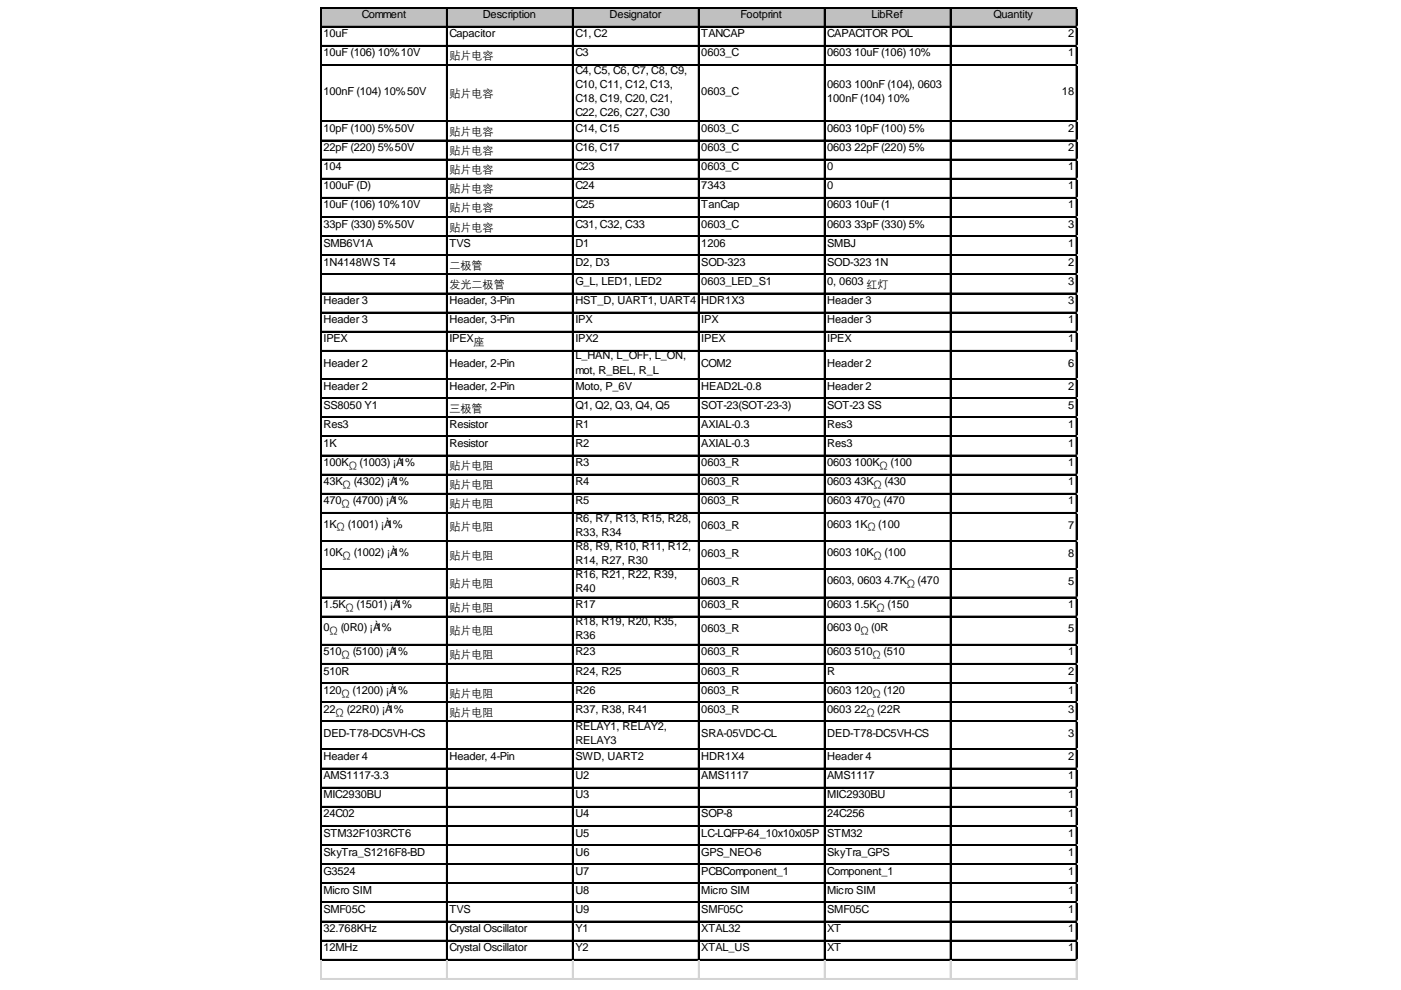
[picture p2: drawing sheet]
<svg xmlns="http://www.w3.org/2000/svg" width="297mm" height="210mm" viewBox="0 0 297 210" stroke-linecap="round" stroke-linejoin="round" font-family="sans-serif">
<defs><g id="words">
<g font-size="2.3">
<text x="76.7" y="3.9">Comment</text>
<text x="102.3" y="3.9">Description</text>
<text x="129.3" y="3.9">Designator</text>
<text x="157" y="3.9">Footprint</text>
<text x="184.8" y="3.9">LibRef</text>
<text x="210.6" y="3.9">Quantity</text>
<text x="68.6" y="7.9">10uF</text>
<text x="68.6" y="12">10uF (106) 10%10V</text>
<text x="95.3" y="7.9">Capacitor</text>
<text x="122" y="7.9">C1, C2</text>
<text x="122" y="12">C3</text>
<text x="148.7" y="7.9">TANCAP</text>
<text x="148.7" y="12">0603_C</text>
<text x="175.4" y="7.9">CAPACITOR POL</text>
<text x="175.4" y="12">0603</text>
<text x="181.1" y="12">10uF (106) 10%</text>
<text x="226.4" y="7.9">2</text>
<text x="226.4" y="12">1</text>
<text x="95.3" y="12.6">贴片电容</text>
<text x="122" y="15.6">C4, C5, C6, C7, C8, C9,</text>
<text x="68.6" y="20.1">100nF (104) 10%50V</text>
<text x="95.3" y="20.5">贴片电容</text>
<text x="122" y="18.6">C10, C11, C12, C13,</text>
<text x="122" y="21.6">C18, C19, C20, C21,</text>
<text x="148.7" y="20.1">0603_C</text>
<text x="175.4" y="18.6">0603</text>
<text x="175.4" y="21.6">100nF (104) 10%</text>
<text x="181.1" y="18.6">100nF (104), 0603</text>
<text x="225.2" y="20.1">18</text>
<text x="68.6" y="28">10pF (100) 5%50V</text>
<text x="95.3" y="28.6">贴片电容</text>
<text x="122" y="24.6">C22, C26, C27, C30</text>
<text x="122" y="28">C14, C15</text>
<text x="148.7" y="28">0603_C</text>
<text x="175.4" y="28">0603</text>
<text x="181.1" y="28">10pF (100) 5%</text>
<text x="226.4" y="28">2</text>
<text x="68.6" y="32">22pF (220) 5%50V</text>
<text x="95.3" y="32.7">贴片电容</text>
<text x="122" y="32">C16, C17</text>
<text x="148.7" y="32">0603_C</text>
<text x="175.4" y="32">0603</text>
<text x="181.1" y="32">22pF (220) 5%</text>
<text x="226.4" y="32">2</text>
<text x="68.6" y="36.1">104</text>
<text x="68.6" y="40.1">100uF (D)</text>
<text x="95.3" y="36.7">贴片电容</text>
<text x="95.3" y="40.8">贴片电容</text>
<text x="122" y="36.1">C23</text>
<text x="122" y="40.1">C24</text>
<text x="148.7" y="36.1">0603_C</text>
<text x="148.7" y="40.1">7343</text>
<text x="175.4" y="36.1">0</text>
<text x="175.4" y="40.1">0</text>
<text x="226.4" y="36.1">1</text>
<text x="226.4" y="40.1">1</text>
<text x="68.6" y="44.2">10uF (106) 10%10V</text>
<text x="95.3" y="44.8">贴片电容</text>
<text x="122" y="44.2">C25</text>
<text x="148.7" y="44.2">TanCap</text>
<text x="175.4" y="44.2">0603</text>
<text x="181.1" y="44.2">10uF (1</text>
<text x="226.4" y="44.2">1</text>
<text x="68.6" y="48.3">33pF (330) 5%50V</text>
<text x="68.6" y="52.3">SMB6V1A</text>
<text x="95.3" y="48.9">贴片电容</text>
<text x="95.3" y="52.3">TVS</text>
<text x="122" y="48.3">C31, C32, C33</text>
<text x="122" y="52.3">D1</text>
<text x="148.7" y="48.3">0603_C</text>
<text x="148.7" y="52.3">1206</text>
<text x="175.4" y="48.3">0603</text>
<text x="175.4" y="52.3">SMBJ</text>
<text x="181.1" y="48.3">33pF (330) 5%</text>
<text x="226.4" y="48.3">3</text>
<text x="226.4" y="52.3">1</text>
<text x="68.6" y="56.4">1N4148WS T4</text>
<text x="95.3" y="57">二极管</text>
<text x="122" y="56.4">D2, D3</text>
<text x="148.7" y="56.4">SOD-323</text>
<text x="175.4" y="56.4">SOD-323</text>
<text x="185.4" y="56.4">1N</text>
<text x="226.4" y="56.4">2</text>
<text x="68.6" y="64.5">Header 3</text>
<text x="95.3" y="61">发光二极管</text>
<text x="95.3" y="64.5">Header, 3-Pin</text>
<text x="122" y="60.4">G_L, LED1, LED2</text>
<text x="122" y="64.5">HST_D, UART1, UART4</text>
<text x="148.7" y="60.4">0603_LED_S1</text>
<text x="148.7" y="64.5">HDR1X3</text>
<text x="175.4" y="60.4">0, 0603</text>
<text x="175.4" y="64.5">Header 3</text>
<text x="183.7" y="61">红灯</text>
<text x="226.4" y="60.4">3</text>
<text x="226.4" y="64.5">3</text>
<text x="68.6" y="68.5">Header 3</text>
<text x="95.3" y="68.5">Header, 3-Pin</text>
<text x="122" y="68.5">IPX</text>
<text x="148.7" y="68.5">IPX</text>
<text x="175.4" y="68.5">Header 3</text>
<text x="226.4" y="68.5">1</text>
<text x="68.6" y="72.6">IPEX</text>
<text x="68.6" y="77.7">Header 2</text>
<text x="95.3" y="72.6">IPEX</text>
<text x="95.3" y="77.7">Header, 2-Pin</text>
<text x="100.4" y="73.2">座</text>
<text x="122" y="72.6">IPX2</text>
<text x="122" y="76.2">L_HAN, L_OFF, L_ON,</text>
<text x="148.7" y="72.6">IPEX</text>
<text x="148.7" y="77.7">COM2</text>
<text x="175.4" y="72.6">IPEX</text>
<text x="175.4" y="77.7">Header 2</text>
<text x="226.4" y="72.6">1</text>
<text x="226.4" y="77.7">6</text>
<text x="68.6" y="82.6">Header 2</text>
<text x="95.3" y="82.6">Header, 2-Pin</text>
<text x="122" y="79.2">mot, R_BEL, R_L</text>
<text x="122" y="82.6">Moto, P_6V</text>
<text x="148.7" y="82.6">HEAD2L-0.8</text>
<text x="175.4" y="82.6">Header 2</text>
<text x="226.4" y="82.6">2</text>
<text x="68.6" y="86.7">SS8050 Y1</text>
<text x="95.3" y="87.3">三极管</text>
<text x="122" y="86.7">Q1, Q2, Q3, Q4, Q5</text>
<text x="148.7" y="86.7">SOT-23(SOT-23-3)</text>
<text x="175.4" y="86.7">SOT-23 SS</text>
<text x="226.4" y="86.7">5</text>
<text x="68.6" y="90.7">Res3</text>
<text x="68.6" y="94.8">1K</text>
<text x="95.3" y="90.7">Resistor</text>
<text x="95.3" y="94.8">Resistor</text>
<text x="122" y="90.7">R1</text>
<text x="122" y="94.8">R2</text>
<text x="148.7" y="90.7">AXIAL-0.3</text>
<text x="148.7" y="94.8">AXIAL-0.3</text>
<text x="175.4" y="90.7">Res3</text>
<text x="175.4" y="94.8">Res3</text>
<text x="226.4" y="90.7">1</text>
<text x="226.4" y="94.8">1</text>
<text x="68.6" y="98.8">100K</text>
<text x="73.9" y="99.5">Ω</text>
<text x="76.2" y="98.8">(1003) ¡À1%</text>
<text x="95.3" y="99.5">贴片电阻</text>
<text x="122" y="98.8">R3</text>
<text x="148.7" y="98.8">0603_R</text>
<text x="175.4" y="98.8">0603</text>
<text x="181.1" y="98.8">100K</text>
<text x="186.5" y="99.5">Ω</text>
<text x="188.8" y="98.8">(100</text>
<text x="226.4" y="98.8">1</text>
<text x="68.6" y="102.9">43K</text>
<text x="68.6" y="106.9">470</text>
<text x="72.4" y="107.6">Ω</text>
<text x="72.6" y="103.5">Ω</text>
<text x="74.8" y="106.9">(4700) ¡À1%</text>
<text x="75" y="102.9">(4302) ¡À1%</text>
<text x="95.3" y="103.5">贴片电阻</text>
<text x="95.3" y="107.6">贴片电阻</text>
<text x="122" y="102.9">R4</text>
<text x="122" y="106.9">R5</text>
<text x="148.7" y="102.9">0603_R</text>
<text x="148.7" y="106.9">0603_R</text>
<text x="175.4" y="102.9">0603</text>
<text x="175.4" y="106.9">0603</text>
<text x="181.1" y="102.9">43K</text>
<text x="181.1" y="106.9">470</text>
<text x="185" y="107.6">Ω</text>
<text x="185.2" y="103.5">Ω</text>
<text x="187.3" y="106.9">(470</text>
<text x="187.5" y="102.9">(430</text>
<text x="226.4" y="102.9">1</text>
<text x="226.4" y="106.9">1</text>
<text x="68.6" y="111.9">1K</text>
<text x="71.4" y="112.5">Ω</text>
<text x="73.7" y="111.9">(1001) ¡À1%</text>
<text x="95.3" y="112.5">贴片电阻</text>
<text x="122" y="110.6">R6, R7, R13, R15, R28,</text>
<text x="122" y="113.6">R33, R34</text>
<text x="148.7" y="112.1">0603_R</text>
<text x="175.4" y="111.9">0603</text>
<text x="181.1" y="111.9">1K</text>
<text x="183.9" y="112.5">Ω</text>
<text x="186.2" y="111.9">(100</text>
<text x="226.4" y="112.1">7</text>
<text x="68.6" y="117.8">10K</text>
<text x="72.6" y="118.4">Ω</text>
<text x="75" y="117.8">(1002) ¡À1%</text>
<text x="95.3" y="118.4">贴片电阻</text>
<text x="122" y="116.5">R8, R9, R10, R11, R12,</text>
<text x="122" y="119.5">R14, R27, R30</text>
<text x="148.7" y="118">0603_R</text>
<text x="175.4" y="117.8">0603</text>
<text x="181.1" y="117.8">10K</text>
<text x="185.2" y="118.4">Ω</text>
<text x="187.5" y="117.8">(100</text>
<text x="226.4" y="118">8</text>
<text x="95.3" y="124.4">贴片电阻</text>
<text x="122" y="122.5">R16, R21, R22, R39,</text>
<text x="122" y="125.5">R40</text>
<text x="148.7" y="124">0603_R</text>
<text x="175.4" y="123.8">0603, 0603</text>
<text x="187.5" y="123.8">4.7K</text>
<text x="192.3" y="124.4">Ω</text>
<text x="194.6" y="123.8">(470</text>
<text x="226.4" y="124">5</text>
<text x="68.6" y="128.9">1.5K</text>
<text x="73.3" y="129.5">Ω</text>
<text x="75.6" y="128.9">(1501) ¡À1%</text>
<text x="95.3" y="129.5">贴片电阻</text>
<text x="122" y="128.9">R17</text>
<text x="148.7" y="128.9">0603_R</text>
<text x="175.4" y="128.9">0603</text>
<text x="181.1" y="128.9">1.5K</text>
<text x="185.9" y="129.5">Ω</text>
<text x="188.1" y="128.9">(150</text>
<text x="226.4" y="128.9">1</text>
<text x="68.6" y="133.8">0</text>
<text x="69.9" y="134.5">Ω</text>
<text x="72.2" y="133.8">(0R0) ¡À1%</text>
<text x="95.3" y="134.5">贴片电阻</text>
<text x="122" y="132.6">R18, R19, R20, R35,</text>
<text x="122" y="135.5">R36</text>
<text x="148.7" y="134">0603_R</text>
<text x="175.4" y="133.8">0603</text>
<text x="181.1" y="133.8">0</text>
<text x="182.4" y="134.5">Ω</text>
<text x="184.7" y="133.8">(0R</text>
<text x="226.4" y="134">5</text>
<text x="68.6" y="139">510</text>
<text x="68.6" y="143">510R</text>
<text x="72.4" y="139.6">Ω</text>
<text x="74.8" y="139">(5100) ¡À1%</text>
<text x="95.3" y="139.6">贴片电阻</text>
<text x="122" y="139">R23</text>
<text x="122" y="143">R24, R25</text>
<text x="148.7" y="139">0603_R</text>
<text x="148.7" y="143">0603_R</text>
<text x="175.4" y="139">0603</text>
<text x="175.4" y="143">R</text>
<text x="181.1" y="139">510</text>
<text x="185" y="139.6">Ω</text>
<text x="187.3" y="139">(510</text>
<text x="226.4" y="139">1</text>
<text x="226.4" y="143">2</text>
<text x="68.6" y="147.1">120</text>
<text x="72.4" y="147.7">Ω</text>
<text x="74.7" y="147.1">(1200) ¡À1%</text>
<text x="95.3" y="147.7">贴片电阻</text>
<text x="122" y="147.1">R26</text>
<text x="148.7" y="147.1">0603_R</text>
<text x="175.4" y="147.1">0603</text>
<text x="181.1" y="147.1">120</text>
<text x="185" y="147.7">Ω</text>
<text x="187.3" y="147.1">(120</text>
<text x="226.4" y="147.1">1</text>
<text x="68.6" y="151.1">22</text>
<text x="71.1" y="151.7">Ω</text>
<text x="73.5" y="151.1">(22R0) ¡À1%</text>
<text x="95.3" y="151.7">贴片电阻</text>
<text x="122" y="151.1">R37, R38, R41</text>
<text x="122" y="154.8">RELAY1, RELAY2,</text>
<text x="148.7" y="151.1">0603_R</text>
<text x="175.4" y="151.1">0603</text>
<text x="181.1" y="151.1">22</text>
<text x="183.7" y="151.7">Ω</text>
<text x="186" y="151.1">(22R</text>
<text x="226.4" y="151.1">3</text>
<text x="68.6" y="156.2">DED-T78-DC5VH-CS</text>
<text x="68.6" y="161.2">Header 4</text>
<text x="95.3" y="161.2">Header, 4-Pin</text>
<text x="122" y="157.7">RELAY3</text>
<text x="122" y="161.2">SWD, UART2</text>
<text x="148.7" y="156.2">SRA-05VDC-CL</text>
<text x="148.7" y="161.2">HDR1X4</text>
<text x="175.4" y="156.2">DED-T78-DC5VH-CS</text>
<text x="175.4" y="161.2">Header 4</text>
<text x="226.4" y="156.2">3</text>
<text x="226.4" y="161.2">2</text>
<text x="68.6" y="165.2">AMS1117-3.3</text>
<text x="122" y="165.2">U2</text>
<text x="148.7" y="165.2">AMS1117</text>
<text x="175.4" y="165.2">AMS1117</text>
<text x="226.4" y="165.2">1</text>
<text x="68.6" y="169.3">MIC2930BU</text>
<text x="68.6" y="173.3">24C02</text>
<text x="122" y="169.3">U3</text>
<text x="122" y="173.3">U4</text>
<text x="148.7" y="173.3">SOP-8</text>
<text x="175.4" y="169.3">MIC2930BU</text>
<text x="175.4" y="173.3">24C256</text>
<text x="226.4" y="169.3">1</text>
<text x="226.4" y="173.3">1</text>
<text x="68.6" y="177.4">STM32F103RCT6</text>
<text x="122" y="177.4">U5</text>
<text x="148.7" y="177.4">LC-LQFP-64_10x10x05P</text>
<text x="175.4" y="177.4">STM32</text>
<text x="226.4" y="177.4">1</text>
<text x="68.6" y="181.4">SkyTra_S1216F8-BD</text>
<text x="68.6" y="185.5">G3524</text>
<text x="122" y="181.4">U6</text>
<text x="122" y="185.5">U7</text>
<text x="148.7" y="181.4">GPS_NEO-6</text>
<text x="148.7" y="185.5">PCBComponent_1</text>
<text x="175.4" y="181.4">SkyTra_GPS</text>
<text x="175.4" y="185.5">Component_1</text>
<text x="226.4" y="181.4">1</text>
<text x="226.4" y="185.5">1</text>
<text x="68.6" y="189.5">Micro SIM</text>
<text x="122" y="189.5">U8</text>
<text x="148.7" y="189.5">Micro SIM</text>
<text x="175.4" y="189.5">Micro SIM</text>
<text x="226.4" y="189.5">1</text>
<text x="68.6" y="193.6">SMF05C</text>
<text x="68.6" y="197.6">32.768KHz</text>
<text x="95.3" y="193.6">TVS</text>
<text x="95.3" y="197.6">Crystal Oscillator</text>
<text x="122" y="193.6">U9</text>
<text x="122" y="197.6">Y1</text>
<text x="148.7" y="193.6">SMF05C</text>
<text x="148.7" y="197.6">XTAL32</text>
<text x="175.4" y="193.6">SMF05C</text>
<text x="175.4" y="197.6">XT</text>
<text x="226.4" y="193.6">1</text>
<text x="226.4" y="197.6">1</text>
<text x="68.6" y="201.7">12MHz</text>
<text x="95.3" y="201.7">Crystal Oscillator</text>
<text x="122" y="201.7">Y2</text>
<text x="148.7" y="201.7">XTAL_US</text>
<text x="175.4" y="201.7">XT</text>
<text x="226.4" y="201.7">1</text>
</g>
</g></defs>
<path d="M68.1 1.7h160.3v4.1h-160.3z" fill="#c0c0c0"/>
<g fill="none" stroke="#000" stroke-width=".21">
<path d="M67.9 1.5v202.1M68.1 1.5v202.1M68.2 1.5h160.2M68.2 1.6h160.2M68.2 5.6h160.2M68.2 5.7h160.2M68.2 9.6h160.2M68.2 9.7h160.2M68.2 13.7h160.2M68.2 13.8h160.2M94.6 1.7v201.9M94.8 1.7v201.9"/>
<path d="M121.3 1.7v201.9M121.5 1.7v201.9M148 1.7v201.9M148.2 1.7v201.9M174.8 1.7v201.9M174.9 1.7v201.9M201.5 1.7v201.9M201.6 1.7v201.9M228.2 1.7v201.9M228.3 1.7v201.9M68.2 25.6h160.2M68.2 25.7h160.2"/>
<path d="M68.2 29.7h160.2M68.2 29.8h160.2M68.2 33.7h160.2M68.2 33.8h160.2M68.2 37.8h160.2M68.2 37.9h160.2M68.2 41.9h160.2M68.2 42h160.2M68.2 45.9h160.2M68.2 46h160.2M68.2 50h160.2M68.2 50.1h160.2"/>
<path d="M68.2 54h160.2M68.2 54.1h160.2M68.2 58.1h160.2M68.2 58.2h160.2M68.2 62.1h160.2M68.2 62.2h160.2M68.2 66.2h160.2M68.2 66.3h160.2M68.2 70.2h160.2M68.2 70.3h160.2M68.2 74.3h160.2M68.2 74.4h160.2"/>
<path d="M68.2 80.3h160.2M68.2 80.4h160.2M68.2 84.3h160.2M68.2 84.4h160.2M68.2 88.4h160.2M68.2 88.5h160.2M68.2 92.4h160.2M68.2 92.5h160.2M68.2 96.5h160.2M68.2 96.6h160.2M68.2 100.5h160.2M68.2 100.6h160.2"/>
<path d="M68.2 104.6h160.2M68.2 104.7h160.2M68.2 108.7h160.2M68.2 108.8h160.2M68.2 114.6h160.2M68.2 114.7h160.2M68.2 120.6h160.2M68.2 120.7h160.2M68.2 126.6h160.2M68.2 126.7h160.2M68.2 130.6h160.2M68.2 130.7h160.2"/>
<path d="M68.2 136.6h160.2M68.2 136.7h160.2M68.2 140.7h160.2M68.2 140.8h160.2M68.2 144.7h160.2M68.2 144.8h160.2M68.2 148.8h160.2M68.2 148.9h160.2M68.2 152.8h160.2M68.2 152.9h160.2M68.2 158.8h160.2M68.2 158.9h160.2"/>
<path d="M68.2 162.9h160.2M68.2 163h160.2M68.2 166.9h160.2M68.2 167h160.2M68.2 171h160.2M68.2 171.1h160.2M68.2 175h160.2M68.2 175.1h160.2M68.2 179.1h160.2M68.2 179.2h160.2M68.2 183.1h160.2M68.2 183.2h160.2"/>
<path d="M68.2 187.2h160.2M68.2 187.3h160.2M68.2 191.2h160.2M68.2 191.3h160.2M68.2 195.3h160.2M68.2 195.4h160.2M68.2 199.4h160.2M68.2 199.5h160.2M68.2 203.4h160.2M68.2 203.5h160.2"/>
</g>
<g fill="none" stroke="#d4d4d4" stroke-width=".21">
<path d="M228.4 1.5h.1M67.9 203.6v4.1M68.1 203.6v4.1M94.6 203.6v4.1M94.8 203.6v4.1M121.3 203.6v4.1M121.5 203.6v4.1M148 203.6v4.1M148.2 203.6v4.1M174.8 203.6v4.1M174.9 203.6v4.1M201.5 203.6v4.1"/>
<path d="M201.6 203.6v4.1M228.2 203.6v4.1M228.3 203.6v4.1"/>
</g>
<path d="M228.4 1.5v.2z" fill="#d4d4d4"/>
<path d="M228.4 5.6h.1" fill="none" stroke="#d4d4d4" stroke-width=".21"/>
<path d="M228.4 5.6v.2z" fill="#d4d4d4"/>
<path d="M228.4 9.6h.1" fill="none" stroke="#d4d4d4" stroke-width=".21"/>
<path d="M228.4 9.6v.2z" fill="#d4d4d4"/>
<path d="M228.4 13.7h.1" fill="none" stroke="#d4d4d4" stroke-width=".21"/>
<path d="M228.4 13.7v.2z" fill="#d4d4d4"/>
<path d="M228.4 25.6h.1" fill="none" stroke="#d4d4d4" stroke-width=".21"/>
<path d="M228.4 25.6v.2z" fill="#d4d4d4"/>
<path d="M228.4 29.7h.1" fill="none" stroke="#d4d4d4" stroke-width=".21"/>
<path d="M228.4 29.7v.2z" fill="#d4d4d4"/>
<path d="M228.4 33.7h.1" fill="none" stroke="#d4d4d4" stroke-width=".21"/>
<path d="M228.4 33.7v.3z" fill="#d4d4d4"/>
<path d="M228.4 37.8h.1" fill="none" stroke="#d4d4d4" stroke-width=".21"/>
<path d="M228.4 37.8v.2z" fill="#d4d4d4"/>
<path d="M228.4 41.9h.1" fill="none" stroke="#d4d4d4" stroke-width=".21"/>
<path d="M228.4 41.9v.2z" fill="#d4d4d4"/>
<path d="M228.4 45.9h.1" fill="none" stroke="#d4d4d4" stroke-width=".21"/>
<path d="M228.4 45.9v.2z" fill="#d4d4d4"/>
<path d="M228.4 50h.1" fill="none" stroke="#d4d4d4" stroke-width=".21"/>
<path d="M228.4 50v.2z" fill="#d4d4d4"/>
<path d="M228.4 54h.1" fill="none" stroke="#d4d4d4" stroke-width=".21"/>
<path d="M228.4 54v.2z" fill="#d4d4d4"/>
<path d="M228.4 58.1h.1" fill="none" stroke="#d4d4d4" stroke-width=".21"/>
<path d="M228.4 58.1v.2z" fill="#d4d4d4"/>
<path d="M228.4 62.1h.1" fill="none" stroke="#d4d4d4" stroke-width=".21"/>
<path d="M228.4 62.1v.2z" fill="#d4d4d4"/>
<path d="M228.4 66.2h.1" fill="none" stroke="#d4d4d4" stroke-width=".21"/>
<path d="M228.4 66.2v.2z" fill="#d4d4d4"/>
<path d="M228.4 70.2h.1" fill="none" stroke="#d4d4d4" stroke-width=".21"/>
<path d="M228.4 70.2v.2z" fill="#d4d4d4"/>
<path d="M228.4 74.3h.1" fill="none" stroke="#d4d4d4" stroke-width=".21"/>
<path d="M228.4 74.3v.2z" fill="#d4d4d4"/>
<path d="M228.4 80.3h.1" fill="none" stroke="#d4d4d4" stroke-width=".21"/>
<path d="M228.4 80.3v.2z" fill="#d4d4d4"/>
<path d="M228.4 84.3h.1" fill="none" stroke="#d4d4d4" stroke-width=".21"/>
<path d="M228.4 84.3v.2z" fill="#d4d4d4"/>
<path d="M228.4 88.4h.1" fill="none" stroke="#d4d4d4" stroke-width=".21"/>
<path d="M228.4 88.4v.2z" fill="#d4d4d4"/>
<path d="M228.4 92.4h.1" fill="none" stroke="#d4d4d4" stroke-width=".21"/>
<path d="M228.4 92.4v.2z" fill="#d4d4d4"/>
<path d="M228.4 96.5h.1" fill="none" stroke="#d4d4d4" stroke-width=".21"/>
<path d="M228.4 96.5v.2z" fill="#d4d4d4"/>
<path d="M228.4 100.5h.1" fill="none" stroke="#d4d4d4" stroke-width=".21"/>
<path d="M228.4 100.5v.3z" fill="#d4d4d4"/>
<path d="M228.4 104.6h.1" fill="none" stroke="#d4d4d4" stroke-width=".21"/>
<path d="M228.4 104.6v.2z" fill="#d4d4d4"/>
<path d="M228.4 108.7h.1" fill="none" stroke="#d4d4d4" stroke-width=".21"/>
<path d="M228.4 108.7v.2z" fill="#d4d4d4"/>
<path d="M228.4 114.6h.1" fill="none" stroke="#d4d4d4" stroke-width=".21"/>
<path d="M228.4 114.6v.2z" fill="#d4d4d4"/>
<path d="M228.4 120.6h.1" fill="none" stroke="#d4d4d4" stroke-width=".21"/>
<path d="M228.4 120.6v.2z" fill="#d4d4d4"/>
<path d="M228.4 126.6h.1" fill="none" stroke="#d4d4d4" stroke-width=".21"/>
<path d="M228.4 126.6v.2z" fill="#d4d4d4"/>
<path d="M228.4 130.6h.1" fill="none" stroke="#d4d4d4" stroke-width=".21"/>
<path d="M228.4 130.6v.2z" fill="#d4d4d4"/>
<path d="M228.4 136.6h.1" fill="none" stroke="#d4d4d4" stroke-width=".21"/>
<path d="M228.4 136.6v.2z" fill="#d4d4d4"/>
<path d="M228.4 140.7h.1" fill="none" stroke="#d4d4d4" stroke-width=".21"/>
<path d="M228.4 140.7v.2z" fill="#d4d4d4"/>
<path d="M228.4 144.7h.1" fill="none" stroke="#d4d4d4" stroke-width=".21"/>
<path d="M228.4 144.7v.2z" fill="#d4d4d4"/>
<path d="M228.4 148.8h.1" fill="none" stroke="#d4d4d4" stroke-width=".21"/>
<path d="M228.4 148.8v.2z" fill="#d4d4d4"/>
<path d="M228.4 152.8h.1" fill="none" stroke="#d4d4d4" stroke-width=".21"/>
<path d="M228.4 152.8v.2z" fill="#d4d4d4"/>
<path d="M228.4 158.8h.1" fill="none" stroke="#d4d4d4" stroke-width=".21"/>
<path d="M228.4 158.8v.2z" fill="#d4d4d4"/>
<path d="M228.4 162.9h.1" fill="none" stroke="#d4d4d4" stroke-width=".21"/>
<path d="M228.4 162.9v.2z" fill="#d4d4d4"/>
<path d="M228.4 166.9h.1" fill="none" stroke="#d4d4d4" stroke-width=".21"/>
<path d="M228.4 166.9v.2z" fill="#d4d4d4"/>
<path d="M228.4 171h.1" fill="none" stroke="#d4d4d4" stroke-width=".21"/>
<path d="M228.4 171v.2z" fill="#d4d4d4"/>
<path d="M228.4 175h.1" fill="none" stroke="#d4d4d4" stroke-width=".21"/>
<path d="M228.4 175v.2z" fill="#d4d4d4"/>
<path d="M228.4 179.1h.1" fill="none" stroke="#d4d4d4" stroke-width=".21"/>
<path d="M228.4 179.1v.2z" fill="#d4d4d4"/>
<path d="M228.4 183.1h.1" fill="none" stroke="#d4d4d4" stroke-width=".21"/>
<path d="M228.4 183.1v.2z" fill="#d4d4d4"/>
<path d="M228.4 187.2h.1" fill="none" stroke="#d4d4d4" stroke-width=".21"/>
<path d="M228.4 187.2v.2z" fill="#d4d4d4"/>
<path d="M228.4 191.2h.1" fill="none" stroke="#d4d4d4" stroke-width=".21"/>
<path d="M228.4 191.2v.3z" fill="#d4d4d4"/>
<path d="M228.4 195.3h.1" fill="none" stroke="#d4d4d4" stroke-width=".21"/>
<path d="M228.4 195.3v.2z" fill="#d4d4d4"/>
<path d="M228.4 199.4h.1" fill="none" stroke="#d4d4d4" stroke-width=".21"/>
<path d="M228.4 199.4v.2z" fill="#d4d4d4"/>
<path d="M228.4 203.4h.1" fill="none" stroke="#d4d4d4" stroke-width=".21"/>
<path d="M228.4 203.4v.2z" fill="#d4d4d4"/>
<path d="M67.9 207.5h160.5M67.9 207.6h160.5" fill="none" stroke="#d4d4d4" stroke-width=".21"/>
<use href="#words"/>
</svg>
